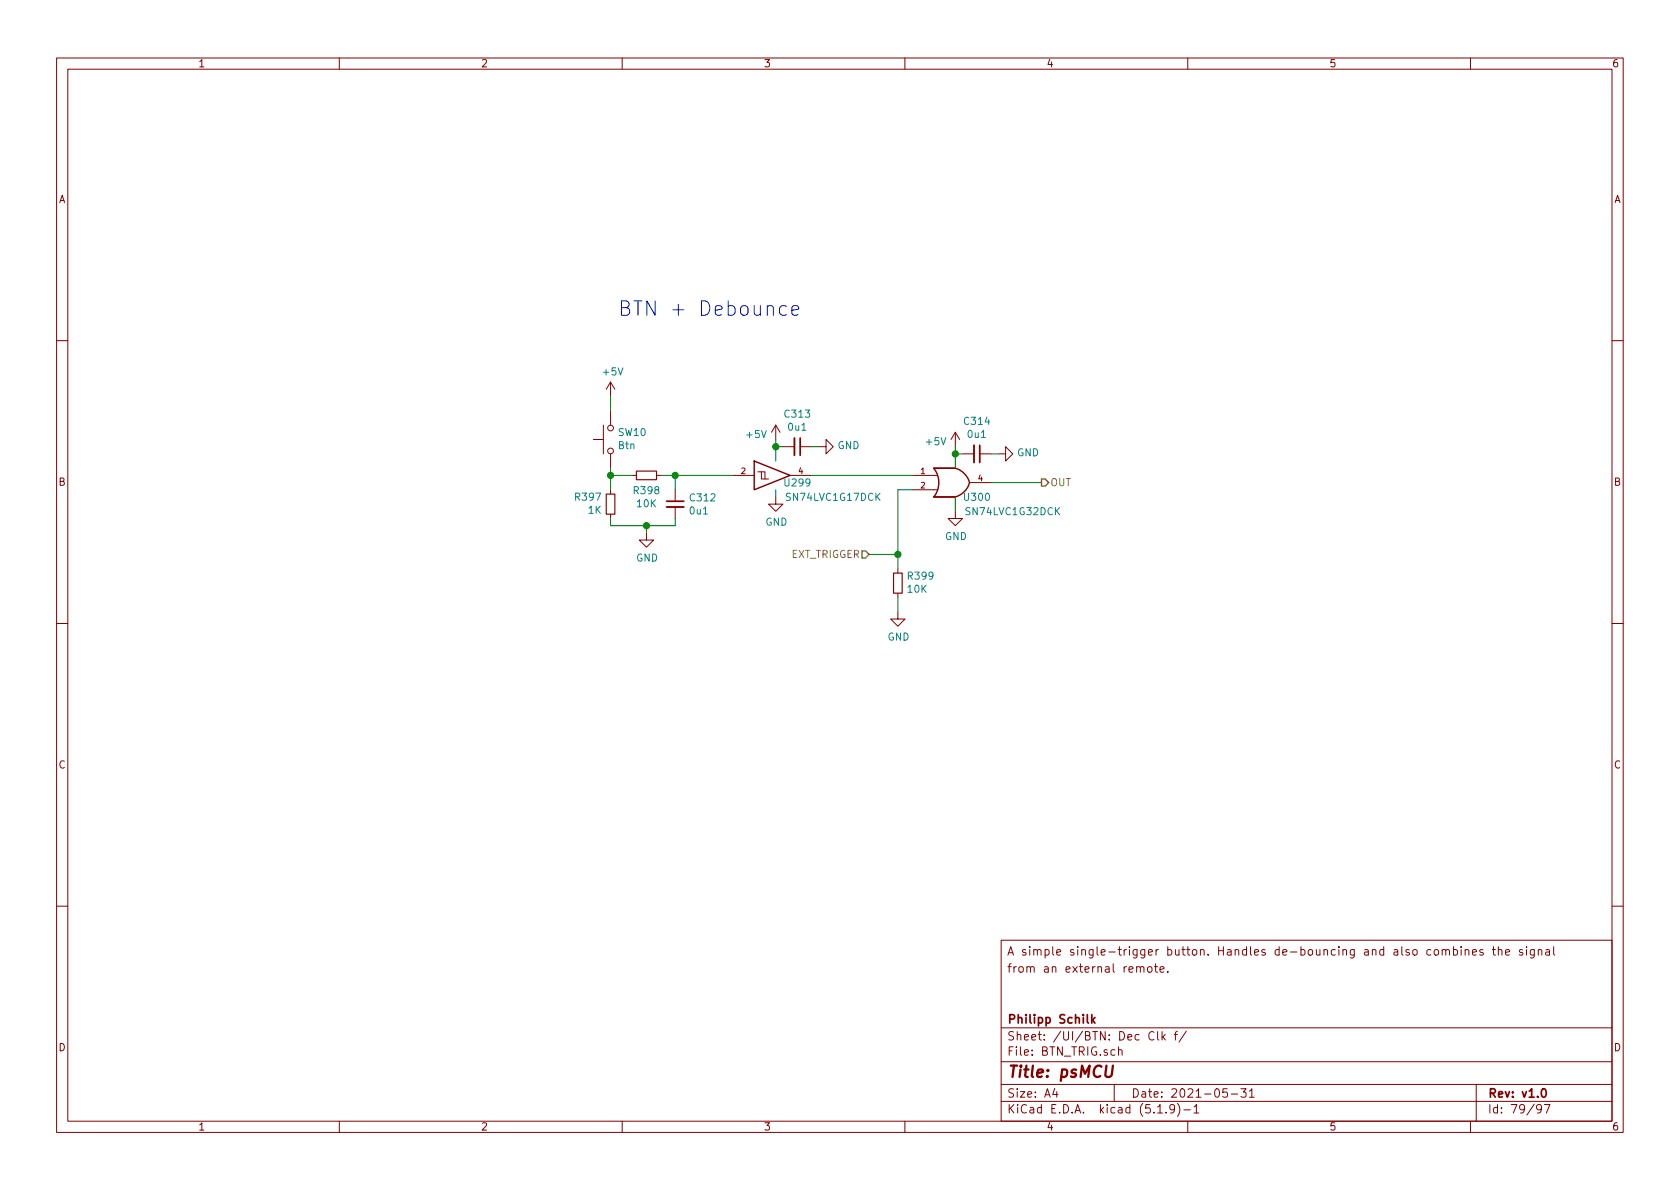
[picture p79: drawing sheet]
<svg xmlns="http://www.w3.org/2000/svg" width="297mm" height="210mm" viewBox="0 0 297 210" stroke-linecap="round" stroke-linejoin="round" font-family="sans-serif">
<defs><g id="words">
<text font-size="3.5" fill="#0000c2" x="109.2" y="55.9">BTN + Debounce</text>
<text font-size="2.8" fill="#840000" x="178" y="190.5">Title: psMCU</text>
<g font-size="2.1" fill="#840000">
<text x="178" y="172">from an external remote.</text>
<text x="178" y="169">A simple single-trigger button. Handles de-bouncing and also combines the signal</text>
<text x="178" y="184">Sheet: /UI/BTN: Dec Clk f/</text>
<text x="178" y="181">Philipp Schilk</text>
<text x="178" y="186.7">File: BTN_TRIG.sch</text>
<text x="178" y="196.9">KiCad E.D.A. kicad (5.1.9)-1</text>
<text x="178" y="194.1">Size: A4</text>
<text x="200" y="194.1">Date: 2021-05-31</text>
<text x="263" y="194.1">Rev: v1.0</text>
<text x="263" y="196.9">Id: 79/97</text>
</g>
<g font-size="1.8" fill="#840000">
<text x="35" y="11.9">1</text>
<text x="85" y="11.9">2</text>
<text x="135" y="11.9">3</text>
<text x="185" y="11.9">4</text>
<text x="235" y="11.9">5</text>
<text x="285" y="11.9">6</text>
<text x="10.4" y="35.9">A</text>
<text x="285.4" y="35.9">A</text>
<text x="10.4" y="85.9">B</text>
<text x="285.4" y="85.9">B</text>
<text x="10.4" y="135.9">C</text>
<text x="285.4" y="135.9">C</text>
<text x="10.4" y="185.9">D</text>
<text x="285.4" y="185.9">D</text>
<text x="35" y="199.9">1</text>
<text x="85" y="199.9">2</text>
<text x="135" y="199.9">3</text>
<text x="185" y="199.9">4</text>
<text x="235" y="199.9">5</text>
<text x="285" y="199.9">6</text>
</g>
<g font-size="1.8" fill="#008484">
<text x="106.7" y="66.4">+5V</text>
<text x="109.4" y="77.1">SW10</text>
<text x="132.1" y="77.5">+5V</text>
<text x="138.9" y="73.9">C313</text>
<text x="139.4" y="76.2">0u1</text>
<text x="170.6" y="75.1">C314</text>
<text x="171.2" y="77.4">0u1</text>
<text x="109.3" y="79.4">Btn</text>
<text x="148.1" y="79.4">GND</text>
<text x="163.8" y="78.7">+5V</text>
<text x="179.8" y="80.7">GND</text>
<text x="101.8" y="88.5">R397</text>
<text x="112.2" y="87.4">R398</text>
<text x="112.7" y="89.7">10K</text>
<text x="122.1" y="88.7">C312</text>
<text x="138.9" y="86">U299</text>
<text x="139.3" y="88.6">SN74LVC1G17DCK</text>
<text x="170.6" y="88.6">U300</text>
<text x="104" y="90.9">1K</text>
<text x="122" y="91">0u1</text>
<text x="135.3" y="93">GND</text>
<text x="167.1" y="95.5">GND</text>
<text x="171" y="91.1">SN74LVC1G32DCK</text>
<text x="112.5" y="99.3">GND</text>
<text x="160.5" y="104.8">10K</text>
<text x="160.7" y="102.5">R399</text>
<text x="156.9" y="113.3">GND</text>
</g>
<g font-size="1.8" fill="#848400">
<text x="185.7" y="86">OUT</text>
<text x="139.7" y="98.7">EXT_TRIGGER</text>
</g>
<g font-size="1.4" fill="#840000">
<text x="131.1" y="83.8">2</text>
<text x="141.2" y="83.8">4</text>
<text x="162.8" y="83.8">1</text>
<text x="162.8" y="86.4">2</text>
<text x="173" y="85.1">4</text>
</g>
</g></defs>
<g fill="none" stroke="#840000" stroke-width=".18">
<path d="M10 10.3h277v189.9h-277zM12 12.2h273v186.1h-273zM60 10.3v1.9M110 10.3v1.9M160 10.3v1.9M210 10.3v1.9M260 10.3v1.9M10 60.2h2M104.9 77.7h1.8M106.7 75.2v5.1M107.9 67.6v2.5M107.9 72.6v2.6"/>
<path d="M107.9 67.6l-.7 1.2M107.9 67.6l.8 1.2M137.2 75.2l-.8 1.2M137.2 75.2v2.5M137.2 75.2l.7 1.2M138.4 79h2.1M141.5 79h2M144.8 79h1.2v-1.3l1.3 1.3-1.3 1.3v-1.3M168.9 76.4l-.8 1.3M168.9 76.4v2.6M168.9 76.4l.8 1.3M285 60.2h2"/>
<path d="M107.9 80.3v2.5M107.9 86.6v.8M107.9 90.9v.8M111.8 84.1h.7M114.3 94.2v1.3h1.3l-1.3 1.3-1.3-1.3h1.3M116.1 84.1h.7M119.4 86.6v2M119.4 89.7v2M129.5 84.1h3.8M134 83.4h.6v1.3h1.3M134.6 83.4h.7v1.3M137.2 87.9v1.2h1.2l-1.2 1.3-1.3-1.3h1.3"/>
<path d="M139.7 84.1h3.8M161.3 86.6h4.4M161.3 84.1h4.4M168.9 90.4v1.3h1.3l-1.3 1.3-1.3-1.3h1.3M170.2 80.3h2M171.4 85.3h3.9M173.2 80.3h2.1M176.5 80.3h1.3v-1.3l1.3 1.3-1.3 1.2v-1.2M10 110.3h2M158.7 108.2v1.3h1.3l-1.3 1.2-1.2-1.2h1.2M158.7 100.6v.7M158.7 104.9v.8"/>
<path d="M285 110.3h2M10 160.2h2M177 166.3h108v32h-108zM201 171.1v-.1a.37 .37 0 0 1 .6 .1v.8M201.6 171.1l.2-.2 .4 .1 .1 .9M203 171.1l.2-.2 .4 .2 .1 .5-.1 .3h-.4l-.2-.1zM204.1 170.9h.6M204.3 170.4v1.3l.4 .2M205.1 171.4l.7-.1v-.3l-.5-.1-.2 .2 .1 .8h.6M206.5 171.8v.1M253.6 168l.2-.1 .5 .1v.8l-.2 .1-.5-.1zM255 168l.2-.1 .4 .1v.9"/>
<path d="M255 167.9v1M255.6 168.1a.36 .36 0 0 1 .4-.2 .36 .36 0 0 1 .3 .2v.8M257 168l.4-.1 .3 .3-.1 .6-.2 .1-.4-.1M257 167.4v1.5M258.3 167.4v.2M258.3 167.9v1M259.1 168a.37 .37 0 0 1 .6 .1v.8M259.1 167.9v1M260.3 168.4l.8-.1-.1-.3-.4-.1-.3 .2 .1 .7h.6M262.2 168a.37 .37 0 0 0-.6 .1l.1 .2 .5 .2 .1 .1-.2 .3-.5-.1M263.9 167.9h.5M264.1 167.4v1.3l.3 .2"/>
<path d="M264.9 168l.2-.1 .4 .1 .1 .9M264.9 167.4v1.5M266.2 168.4l.7-.1v-.3l-.5-.1-.2 .2 .1 .7h.6M269.2 168l-.4-.1-.2 .2 .1 .2 .5 .2v.3h-.6M269.9 167.4v.2M269.9 167.9v1M271.3 167.9v1.2l-.3 .3-.4-.1M271.3 168l-.5-.1-.2 .3v.6l.2 .1 .5-.1M272 168l.2-.1 .3 .1 .1 .9M272 167.9v1M273.3 168h.6l.1 .9M274 168.3h-.5l-.2 .2 .2 .4 .5-.1"/>
<path d="M274.7 167.4v1.3l.2 .2M285 160.2h2M60 198.3v1.9M110 198.3v1.9M160 198.3v1.9M177 194.8h108M177 191.8h108M177 187.8h108M177 181.8h108M186.5 192.5l-.4 1h1M186.8 193v1M197 191.8v3"/>
<path d="M197.8 185.7l.2-.1 .3 .1 .1 .9M197.8 185.1v1.5M204 182.6a.59 .59 0 0 0-.7 0 .59 .59 0 0 0-.2 .7 .56 .56 0 0 0 .3 .5 .56 .56 0 0 0 .6 0M204.7 182.4v1.3l.2 .2M204.7 196.8h.8M205.5 182.4v1.5M205.6 183.4l.4 .5M206 182.9l-.5 .6M206.2 196.7v.1M207.6 182.9h.6M207.7 196l-.1 .1a.48 .48 0 0 1-.6 .1l-.2-.2 .2-.6a.48 .48 0 0 1 .6 .1 1.27 1.27 0 0 1-.2 1.2l-.4 .1M208.2 195.1a1.71 1.71 0 0 1 0 2.3"/>
<path d="M208.2 182.4l-.4 .2v1.3M209.3 196.3h1.2M209.8 182.3l-1.3 2M210 198.3v1.9M211.1 195.8l.4-.5v1.5M211.1 196.8h.9M217 192.5h-.7l-.1 .7 .2-.1 .5 .1 .1 .2v.5l-.2 .1-.6-.1M217.7 193.5h1.1M219.4 192.5h.9l-.5 .6 .5 .1v.7l-.3 .1-.6-.1M220.9 193l.4-.5v1.5M220.9 194h.9M260 198.3v1.9"/>
<path d="M261 191.8v6.5M272.5 196l-.1 .2a.48 .48 0 0 1-.6-.1v-.6a.48 .48 0 0 1 .6-.1l.1 .1a1.19 1.19 0 0 1-.2 1.2l-.5 .1M273 195.3h1l-.6 1.5"/>
<circle cx="108" cy="79.8" r=".51"/>
<circle cx="108" cy="75.7" r=".51"/>
</g>
<path d="M141.5 77.5v3M173.2 78.7v3.1M117.9 88.6h3M192.3 179.4v1.3l.2 .2M193 179.4v1.5M193.6 179.9l-.6 .6M193.2 180.4l.4 .5M272.7 192.7l.2-.2a.81 .81 0 0 1 .6 .6 .81 .81 0 0 1-.3 .8l-.2 .1a.79 .79 0 0 1-.3-1.3z" fill="none" stroke="#840000" stroke-width=".3"/>
<path d="M195.6 188.4l-.2 1.7 .2 .2a.66 .66 0 0 0 1-.2l.2-1.7" fill="none" stroke="#840000" stroke-width=".41"/>
<path d="M140.5 77.5v3M172.2 78.7v3.1M117.9 89.7h3" fill="none" stroke="#840000" stroke-width=".33"/>
<g fill="#ffffc2" stroke="#ffffc2" stroke-width=".18">
<path d="M165.1 87.9h3.8z"/>
<path d="M165.1 82.8h3.8z"/>
</g>
<path d="M133.3 81.5l6.4 2.6-6.4 2.5zM165.1 82.8h3.8a3.7 3.7 0 0 1 2.5 2.5 3.7 3.7 0 0 1-2.5 2.6h-3.8a4 4 0 0 0 0-5.1" fill="none" stroke="#840000" stroke-width=".25"/>
<path d="M107.2 87.4h1.5v3.5h-1.5zM112.5 83.3h3.6v1.5h-3.6zM158 101.3h1.5v3.6h-1.5z" fill="none" stroke="#840000" stroke-width=".2"/>
<g fill="none" stroke="#008400" stroke-width=".18">
<path d="M107.9 70.1v2.5M137.2 77.7v3.8M137.2 79h1.2M143.5 79h1.3M168.9 79v3.8M107.9 84.1h3.9M107.9 82.8v3.8M107.9 91.7v1.3h11.5v-1.3M114.3 93v1.2M116.8 84.1h12.7M119.4 84.1v2.5M137.2 86.6v1.3"/>
<path d="M143.5 84.1h17.8M153.7 98h5M161.3 86.6h-2.6v14M168.9 87.9v2.5M168.9 80.3h1.3M175.3 85.3h8.8M175.3 80.3h1.2M158.7 105.7v2.5"/>
</g>
<path d="M152.4 97.4h.6l.7 .6-.7 .7h-.6zM184.1 84.7h.7l.6 .6-.6 .7h-.7z" fill="none" stroke="#848400" stroke-width=".25"/>
<path d="M139 54.2l-.7-.2-.5 .5v.8l.3 .3 .2 .1 .7-.1M140 54.9l1.2-.2-.1-.5-.7-.2-.4 .4v1l.1 .2 .3 .1 .7-.1" fill="none" stroke="#0000c2" stroke-width=".18"/>
<g fill="#008400" stroke="#008400" stroke-width=".25">
<circle cx="137.2" cy="79" r=".51"/>
<circle cx="168.9" cy="80.3" r=".51"/>
<circle cx="158.8" cy="98" r=".51"/>
<circle cx="108" cy="84.1" r=".51"/>
<circle cx="119.4" cy="84.1" r=".51"/>
<circle cx="114.3" cy="93" r=".51"/>
</g>
<use href="#words"/>
</svg>
